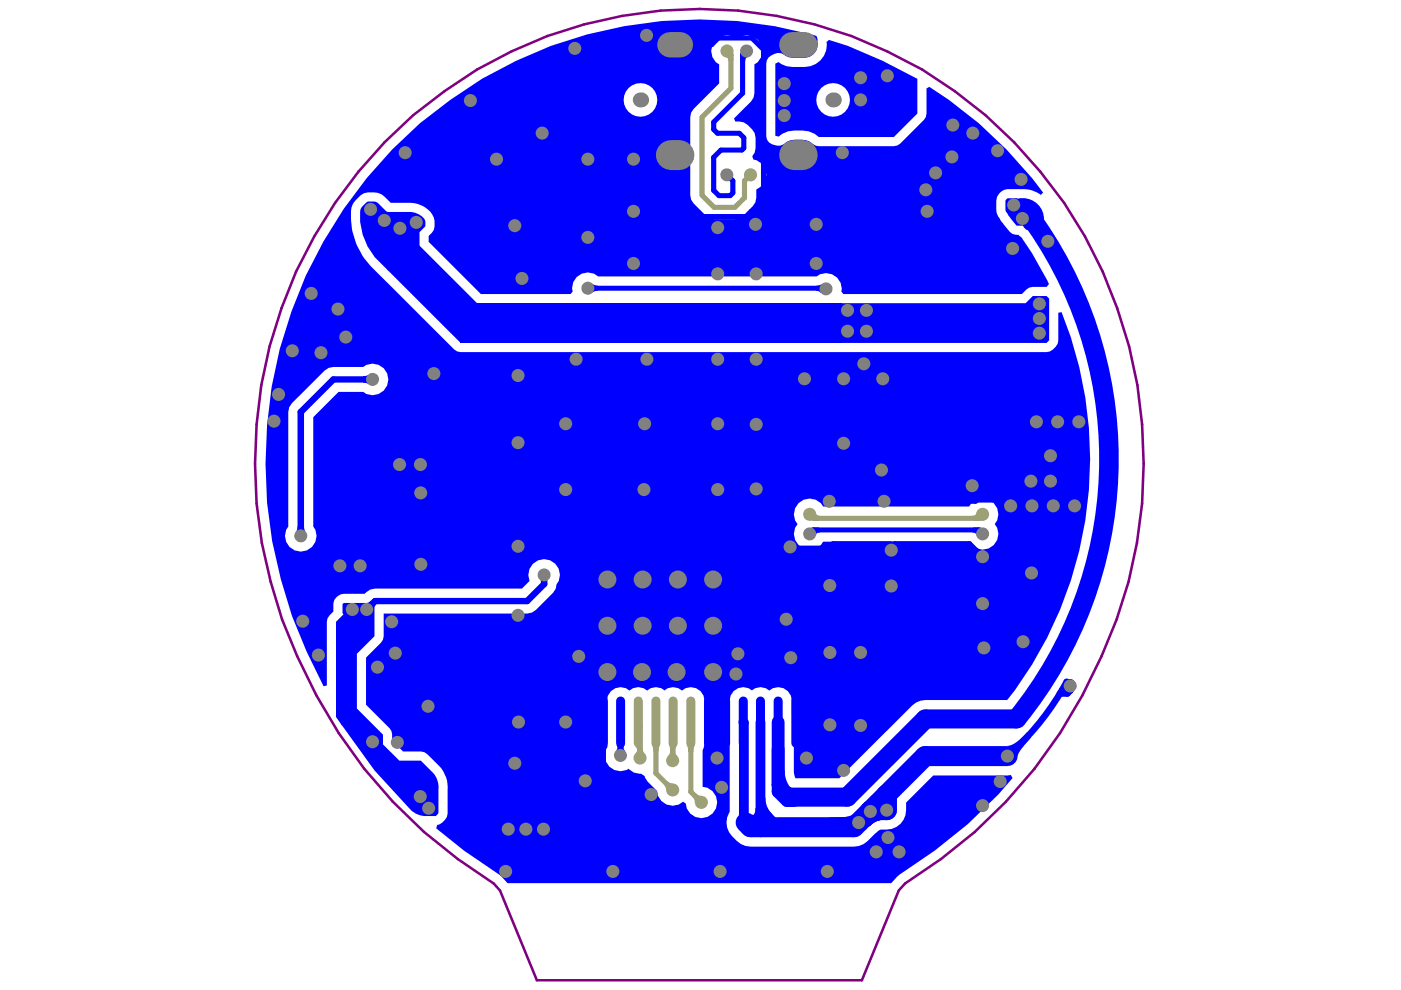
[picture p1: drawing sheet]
<svg xmlns="http://www.w3.org/2000/svg" width="297mm" height="210mm" viewBox="0 0 297 210" stroke-linecap="round" stroke-linejoin="round" font-family="sans-serif">
<path d="M81.5 30.2a93 93 0 0 1 139 6.2 97.7 97.7 0 0 1 13.1 102.7 105 105 0 0 1-41.7 48.2l-1.3 1.5-7.9 19h-68.9l-7.8-19-1.3-1.5a105.1 105.1 0 0 1-41.7-48.2 97.7 97.7 0 0 1 18.5-108.9z" fill="none" stroke="#800080" stroke-width=".54"/>
<g fill="#00f">
<path d="M225.6 144.9l.5 1.7h-.2l-.4 .5-1-1.1z"/>
<path d="M225.7 145l.9-.9 .4 .2-1.1 1.1z"/>
<path d="M213.7 158.9l.9-.5 .9 1.1-.5 .9z"/>
<path d="M213.6 158.1a5.7 5.7 0 0 0 3.6-2.3l.5-.5 .9 1-2.1 2.6-.7 1.4z"/>
<path d="M206.4 111.8l1.6 .1-1 1.5-.3-.4-.6-.1z"/>
<path d="M206.5 116.9l.7-.7 .5 .3 .6 .1-1.4 1.4-.1-.6z"/>
<path d="M184.2 171.5l2.4 2.4a3.8 3.8 0 0 0-2.2 1.2l-1.4-1.4 .8-1.1z"/>
<path d="M187.2 115.7l1.1-.3-.6 1.9-.3-.4-.6-.1z"/>
<path d="M185.3 105.7l.7-.1 .5-.3v2l-.5-.4-.7-.1z"/>
<path d="M180.4 15.9l.6-.1 .5-.3 1.9 1.9 .5-.3 .7-.1v-1.1l-.7-.1-.5-.3-1.9 1.9-.5-.3-.6-.1z"/>
<path d="M185.9 15.9l.6-.1 .4-.4 .6 1.9-1.2-.3z"/>
<path d="M168.2 146.8h1.1l.1 .8 .2 .6h-1.8z"/>
<path d="M172 111.9l1.6-.1 .3 1.1-.6 .1-.3 .4z"/>
<path d="M173.1 60.6l.6-.1 .5-.3-.2 1.9-.4-.3-.6-.1z"/>
<path d="M159.5 172.7l.9 .5 .8 .2v2l-.8 .2-.9 .5z"/>
<path d="M160.2 171.3h2.1a1.72 1.72 0 0 0 1.8 2.1l-2.9 1-3.1-1a1.82 1.82 0 0 0 2.1-2.1z"/>
<path d="M162.3 169.1a4.8 4.8 0 0 0 1.4 3.5l-.4 2.5-.8-.7h-.2l-2.1-2.8z"/>
<path d="M156.9 11.1l1.6 1.1-.4 .2-.1 .6-1.1-.3z"/>
</g>
<g fill="#9ea175">
<path d="M146.8 169l.8-.8 .5 .4 .6 .1-1.4 1.4-.1-.6z"/>
<path d="M145.6 157.9h1.7l-.3 1.5h-1.1l-.1-.8z"/>
</g>
<g fill="#00f">
<path d="M153.3 146.8h1.1l.1 .8 .2 .6h-1.7z"/>
<path d="M149.7 146.8h1.1v.8l.3 .6h-1.8z"/>
<path d="M154.4 138.1l.6-.1 .5-.4v2l-.5-.3-.6-.1z"/>
<path d="M150.1 103.3l.6-.1 .5-.4v2l-.5-.4-.6-.1z"/>
<path d="M150.1 89.3l.6-.1 .5-.3v1.9l-.5-.3-.6-.1z"/>
</g>
<path d="M154 12.2l1.5-1.1v1.6l-1.1 .3-.1-.6z" fill="#9ea175"/>
<path d="M146.7 8.4v.1a1.13 1.13 0 0 0 1.3 .4v1.1h-.3a.89 .89 0 0 0-1 .6z" fill="#00f"/>
<path d="M140.7 166.4l.8-.8 .5 .4 .6 .1-1.4 1.4-.1-.6z" fill="#9ea175"/>
<path d="M136 167.9l.6-.1 .5-.3v1.9l-.5-.3-.6-.1z" fill="#00f"/>
<g fill="#9ea175">
<path d="M141.8 157.9h1.8l-.3 .7-.1 .9-1.1-.1z"/>
<path d="M138.2 157.9h1.8l-.4 1.5h-1.1l-.1-.8z"/>
<path d="M134.7 158.3l1.5-.4v.9l-1 .8-.2-.8z"/>
<path d="M142.1 159.2h1.1l.1 .6 .3 .5h-1.9l.3-.5z"/>
<path d="M135.2 158.6h1l.2 .7 .3 .4h-2l.4-.4z"/>
</g>
<g fill="#00f">
<path d="M137.5 102.8l.5 .4 .6 .1v1l-.6 .1-.5 .4z"/>
<path d="M134.4 103.3l.7-.1 .4-.4v2l-.4-.4-.7-.1z"/>
<path d="M137.7 88.9l.4 .3 .7 .1v1.1l-.7 .1-.4 .3z"/>
<path d="M134.6 89.3l.6-.1 .5-.3v1.9l-.5-.3-.6-.1z"/>
<path d="M142.1 36.1h2.1a.87 .87 0 0 0-.5 1.1h-1.1v-.2a.77 .77 0 0 0-.5-.9z"/>
<path d="M130.7 157.9h1.8l-.3 .7-.1 .8h-1.1z"/>
<path d="M127.1 157.9h1.7l-.3 1.5h-1.1l-.1-.8z"/>
<path d="M131 158.1h1.1l.1 .6 .3 .5h-1.9l.3-.5z"/>
<path d="M127.4 146.8h1.1l.1 .8 .2 .6h-1.7z"/>
<path d="M125.9 152.5h.2a.75 .75 0 0 0 .9-.5v2.2a.85 .85 0 0 0-1.1-.6z"/>
<path d="M123.7 138.2l.5 .3 .6 .1v1.1l-.6 .1-.5 .3z"/>
<path d="M125.6 60.1l.5 .4 .6 .1v1.1l-.6 .1-.5 .3z"/>
<path d="M120.9 152.1l.5 .3 .6 .1v1.1l-.6 .1-.5 .4z"/>
<path d="M117.8 152.5l.7-.1 .4-.3v2l-.4-.4-.7-.1z"/>
<path d="M120.9 102.8l.5 .4 .6 .1v1l-.6 .1-.5 .4z"/>
<path d="M120.9 88.9l.5 .3 .6 .1v1.1l-.6 .1-.5 .3z"/>
<path d="M73.1 119l.4 .3 .7 .1v1.1l-.7 .1-.4 .3z"/>
<path d="M74.3 119.4l.6-.1 .5-.3v1.9l-.5-.3-.6-.1z"/>
<path d="M77 79.8l1-.3v1.9l-1-.3z"/>
<path d="M63.1 111.6h1.4l.2 1h-1.9z"/>
<path d="M213.3 42.4l.4-.4h2l2.8 3 .3 1.1v1.3l-.8 .4h-2.5l-1.7-2-.6-1.1z"/>
<path d="M215.7 42a4.7 4.7 0 0 1 5.5 3.2 2.65 2.65 0 0 1-2.4 3.7 1.77 1.77 0 0 1-2-1.7v-4.1a1.11 1.11 0 0 0-1.1-1.1z"/>
</g>
<g fill="#9ea175">
<path d="M206.1 109.3l.6-.1 .3-.3 1 1.5h-1.6z"/>
<path d="M173 108.9l.3 .3 .6 .1-.3 1.1h-1.6z"/>
</g>
<g fill="#00f">
<path d="M149.4 143.1l2.2 1.2a1.06 1.06 0 0 0-.8 1.2l-1.1-.7z"/>
<path d="M127.4 140l-.4 1.8 2.4 2.5a1.17 1.17 0 0 0-.9 1.2l-1.1-.6-.4-1.8 2.4-2.4a1.11 1.11 0 0 1-.9-1.1z"/>
<path d="M175.8 173.4l3.3-.2 1.4-.3v3l-1-.3-3.7-.2z"/>
<path d="M174.4 115.7l1-.2 .9-.6 .7 .8h1.1l-2.4 1.1z"/>
<path d="M176.8 105.3l.5 .3 .6 .1v1.1l-.6 .1-.5 .4z"/>
<path d="M188.4 105.3l.5 .3 .6 .1v1.1l-.6 .1-.5 .4z"/>
<path d="M165.7 22.4h1.1l.1 .6 .3 .5h-1.9l.3-.5z"/>
<path d="M165.3 22.3h1.9l-.3 .5-.1 .6h-1.1l-.1-.6z"/>
<path d="M166.3 19.9l.6-.1 .5-.4 .7 .8-.3 .5-.1 .6z"/>
<path d="M110.9 152.1l.5 .3 .6 .1v1.1l-.6 .1-.5 .4z"/>
<path d="M77.8 127.8l.9-.5 1 1-.6 .9z"/>
<path d="M164 167.4l1.9-1.9 1.2 1.1 .7 .4-2.3 2.3-.3-.5z"/>
<path d="M166.3 163.2a6.3 6.3 0 0 0 2 4.6l-3.3-1.3h-1.4z"/>
<path d="M154.7 142.9l1.3 1.4-.5 .1-.6 .4-.7-.8 .3-.5z"/>
<path d="M76.8 43.8l1.2-1 1.4-.1 .7 .3 2 1.9h4.7a3.2 3.2 0 0 1 3.4 2.1v1l-1.3 1.2v3.1l-.6 .4-.2 .4 1-.8-4.1 4-.3 1.1h-2.2l-.4-.2a24.9 24.9 0 0 1-4.2-4.9 11.8 11.8 0 0 1-1.4-8.1z"/>
<path d="M72.6 128.1l.3-.3h6l.5 .6v6.5l-3.7 3.7v11.6l-.3 .2v3.1h-2.5l-.4 .3-1.3-1.8v-20.2l1.6-1.5-.2-.2z"/>
<path d="M177.9 65l.7-.7h38.9l1.5-1.5h2.9l.5 .5v8.9l-.5 .5h-43.6l-.4-.4z"/>
<path d="M72.3 150.2h3.4l5.5 5.5v2.1l3.5 3.5h4.5l2.7 2.6a4.4 4.4 0 0 1 1.1 3.4v5l-.6 .7a6.8 6.8 0 0 1-5.1-1l-7.9-8.7-6.8-9.3a2.23 2.23 0 0 1-.3-2.1z"/>
<path d="M164.4 13.5v15.3l.7 .2a6.1 6.1 0 0 1 5-1.3l1.4 .1 1.2 .6 .9 .7h15.9l5-5v-7.4a95.4 95.4 0 0 0-18.7-8.2l-.6 .4a4.6 4.6 0 0 1-4.6 5.3h-2.6l-1.3-.2-1.1-.4-.5-.4zM173.1 21.2a3.6 3.6 0 0 1 7.1 0 3.6 3.6 0 0 1-7.1 0z"/>
<path d="M83.1 31.7a95.4 95.4 0 0 0-18.1 106.5l3.6 7.3 .7-.2v-13.5l.1-.7 1.3-1.4v-1.7a2.41 2.41 0 0 1 2.2-2.1h4.4l1.2-.9 1-.2h31.2l1.6-1.6a3.3 3.3 0 0 1 3.4-4.6 3.3 3.3 0 0 1 2.3 5.3l-.2 .9-.6 .9-3.6 3.6-.8 .6-1 .2h-30.5v4.8l-.1 .7-.4 .7-3.2 3.1v10l5 5 .4 .6 .1 2 2.4 2.3h3.7l.8 .2 .6 .4 3.1 3.1 1.1 2.5 .1 1.6v5.4a3 3 0 0 1-2.2 2.4l-.2 .7 5.9 4.8 7.5 5.1 1.7 1.7h81.4l1.6-1.7a97.4 97.4 0 0 0 24.1-20.5l-.4-.7-16.4 .1-5.8 5.8a4.9 4.9 0 0 1-2 5.1 7.4 7.4 0 0 1-3.5 .6l-1.6 1.4a5 5 0 0 1-3.9 2.2h-22l-1-.1a6.1 6.1 0 0 1-4.1-5l.2-1.1 .5-1.1-.1-19.1 .1-4.5 .2-1.1a2.87 2.87 0 0 1 4.5-1.1 2.76 2.76 0 0 1 3.7 0 2.89 2.89 0 0 1 3.1-.4 2.89 2.89 0 0 1 1.7 2.6v3l.4 1.5v10.6l.3 1.3h9.4l15.4-15.4 .8-.6 1-.4 1-.2h17.3a83 83 0 0 0 11.6-82.2l-.7 .1v5.9a2.92 2.92 0 0 1-2.5 2.5h-124.2l-.8-.2-.6-.4-17.9-17.9a15.5 15.5 0 0 1-2.8-4.3l-.1-.3a15.4 15.4 0 0 1-1.1-5v-.2a4.4 4.4 0 0 1 1.1-4l.9-.9 .9-.6 2.1-.1a3.2 3.2 0 0 1 2.2 1l1.2 1.2h4.4a5.5 5.5 0 0 1 3.6 1.5l.8 .9 .4 .8 .1 .7a2.9 2.9 0 0 1-1.2 3.1v1.3l11.1 11h19l.4-.5a3.3 3.3 0 0 1 1.5-3.6 3.3 3.3 0 0 1 3.9 .4h46.4a3.3 3.3 0 0 1 3.7-.2 3.3 3.3 0 0 1 1.5 3.4l.4 .5h37.9l1.5-1.3 .8-.2h2.9l.5-.6-3.6-6.5-2.3-3.4-.6-.5-1.1-.2-.8-.5-1.9-2.4-.8-1.8-.1-2.3 .2-.8 .5-.8 1-.8 .8-.1 4.6 .1 1.6 .6 .8 .5 .5-.5-2.4-3a88.3 88.3 0 0 0-21.8-19.4l-.6 .3v5.4l-.1 .7-.4 .7-5 4.9-.6 .4-.8 .2h-15.9l-.7-.2a5.7 5.7 0 0 0-7.1-.1l-1 .2-1.2-.3-.6-.4-.5-1.2-.1-15.5 .2-.7 .4-.7 1.8-.9 .9 .1 1.6 .8a8.4 8.4 0 0 0 4.7-.2 3.5 3.5 0 0 0 1.4-3.3l-.2-.9-1.1-.4a90.7 90.7 0 0 0-89 24.4zM151.8 8.4a3.3 3.3 0 0 1 4.4-.2 3.3 3.3 0 0 1 4.8 .7 3.3 3.3 0 0 1-1.1 4.8v6.1l-.1 .9-.6 .8-3.6 3.6 .3 .7a4.1 4.1 0 0 1 4.3 3.4v2.2l-.2 1-.5 .7 .3 .7a3.3 3.3 0 0 1 2.7 3 3.3 3.3 0 0 1-2.2 3.4v1.7a4.1 4.1 0 0 1-1.6 2.7l-1.1 1.1-.8 .6-1 .2h-4.4l-.9-.2-.9-.6-2.5-2.6-.6-.8-.2-.9v-16.5l.2-1 .6-.8 5.4-5.4v-4a3.3 3.3 0 0 1-.7-5.3zM132.2 21.2a3.6 3.6 0 0 1 7.2 0 3.6 3.6 0 0 1-7.2 0zM169.3 106.7a3.3 3.3 0 0 1 5.2 .7h31a3.3 3.3 0 0 1 4.7-1.1 3.3 3.3 0 0 1 .7 4.8 3.3 3.3 0 0 1-.7 4.9 3.3 3.3 0 0 1-4.7-1.1h-31a3.3 3.3 0 0 1-4.7 1.1 3.3 3.3 0 0 1-.7-4.9 3.2 3.2 0 0 1 .2-4.4zM61.9 85.5l6.9-6.9 .9-.6 1-.2h6.3a3.3 3.3 0 0 1 4.5 .4 3.3 3.3 0 0 1 0 4.5 3.3 3.3 0 0 1-4.5 .4h-5.2l-5.4 5.4v23.2a3.3 3.3 0 0 1-.4 4.4 3.3 3.3 0 0 1-4.5 0 3.3 3.3 0 0 1-.4-4.4v-24.3l.2-1.1zM129.5 146.5a2.85 2.85 0 0 1 4-.1 2.77 2.77 0 0 1 3.7 0 2.76 2.76 0 0 1 3.7 0 2.76 2.76 0 0 1 3.7 0 2.89 2.89 0 0 1 3.1-.4 2.89 2.89 0 0 1 1.7 2.6v9l-.4 1.6v7.6a3.3 3.3 0 0 1 3 3.4 3.3 3.3 0 0 1-3.2 3.3 3.3 3.3 0 0 1-3.4-3.1l-.6-.4a3.3 3.3 0 0 1-3.5 .6 3.3 3.3 0 0 1-2-2.9l-2-2-.6-1.1-.8-.6a3.1 3.1 0 0 1-2.6-1 3.3 3.3 0 0 1-4.2-.6 3.3 3.3 0 0 1-.3-4.2l-.1-9.6 .2-1.1z"/>
</g>
<path d="M79 80.5h-8.3l-6.9 6.9v26.2l.1 .1M115.4 121.9v1.9l-3.6 3.6h-32.3l-1.8 1.8M226.2 144.6l1.1 1.1v-.7l-.4 .4v1.1l-.6 .6h-1.6" fill="none" stroke="#00f" stroke-width="1.4"/>
<path d="M157.6 153.1l.1 .1v21.6M161.2 153.1v22.3M226.9 145v.4M161.2 171.6l2.9 2.8h-6l-.5 .6M161.2 174.5h.1M186.3 171.8l-2.6 2.6h-18.5" fill="none" stroke="#00f" stroke-width="2"/>
<g fill="none" stroke="#00f" stroke-width="1.1">
<path d="M143.1 9.5h7.8l1.4-1.4h7.1l2.5 2.4v33.2l-2.3 2.2h-12.8l-3.7-3.6v-9.4M158.3 10.8l-.9 .9v8.1l-6.1 6.1v1.5l.8 .9h4.7l.9 .9v2.2l-.4 .4h-4.4l-1.6 1.6v7l1.1 1.1h2.4l.6-.6v-2.6l-1.3-1.2M188.1 16.1l-.4 .4h-16.6l-4.8 4.8v3.2M174.7 60.8l-.3 .3h-49.8M119.9 89.8h32.3M72.1 120h4.3M119.9 103.8h32.3M167.5 116l.7-.7 1 .9h19.3l.5 .4v-.6l.7-.7h15.9l2.7 2.7M171.7 113.2l.8-.8h35l.8 .8M175.8 106.3h31l.3-.3h5.8l1.4 1.3M189 115.3h-12.4l-.9 .9M223.2 108.7l4.6 .1"/>
<path d="M122.7 139.2h4.8l.4 .4v25l3.9 3.9h6.3M156.5 138.6h-4.1l-2.2 2.2v12.3M167.7 139.4l1 1.1v12.6M109.9 153.1h18M131.6 153.1v7.1M156 142.9l-2.2 2.2v8"/>
</g>
<path d="M214.9 43.5h2.5M216.8 46.3h1.5l1.4 1.4M165 153.1v14.8l1.9 1.9h1.4M165 166.5l2.5 2.5" fill="none" stroke="#00f" stroke-width="2.7"/>
<path d="M184.5 171.9v.2M188 168.5v3.3h-3.3M213.6 160.3h-17.4l-15.1 15.1h-22l-1-1" fill="none" stroke="#00f" stroke-width="4.3"/>
<path d="M154.1 10.8l.9 .9v7l-6.2 6.2v16.5l2.6 2.6h4.4l1.2-1.2M159.1 37.1l-1.2 1.2v3.6l-.6 .6M171.7 109l.8 .9h35l.8-.9M135.3 153.1l-.3 .3 .7 .7v6.6M139.1 153.1v10.9l3.5 3.5v-.2M142.7 153.1l-.1 8.2M146.5 153.1v14.8l2.2 2.2" fill="none" stroke="#9ea175" stroke-width="1.1"/>
<path d="M215.5 152.4h-19.3l-16.6 16.6h-12.1" fill="none" stroke="#00f" stroke-width="4.1"/>
<g fill="#00f">
<path d="M82.1 57.2l6-6 15.5 15.6-5.9 5.9z" fill-rule="evenodd"/>
<path d="M97.7 64.3h80.9v8.4h-80.9z" fill-rule="evenodd"/>
</g>
<path d="M226.2 144.6a56.4 56.4 0 0 1-12.6 15.7" fill="none" stroke="#00f" stroke-width="1.4"/>
<path d="M219.7 47.7a87.3 87.3 0 0 1-4.2 104.7" fill="none" stroke="#00f" stroke-width="4.1"/>
<g fill="#808080">
<circle cx="58.1" cy="89.3" r="1.38"/>
<circle cx="59.1" cy="83.6" r="1.38"/>
<circle cx="183.2" cy="77.1" r="1.38"/>
<circle cx="196.3" cy="40.2" r="1.38"/>
<circle cx="198.4" cy="36.7" r="1.38"/>
<circle cx="202" cy="26.5" r="1.38"/>
<circle cx="211.5" cy="32" r="1.38"/>
<circle cx="201.8" cy="33.3" r="1.38"/>
<circle cx="216.5" cy="38" r="1.38"/>
<circle cx="214.7" cy="52.7" r="1.38"/>
<circle cx="72.1" cy="120" r="1.38"/>
<circle cx="76.4" cy="120" r="1.38"/>
<circle cx="64.2" cy="131.7" r="1.38"/>
<circle cx="89.2" cy="119.7" r="1.38"/>
<circle cx="92" cy="79.2" r="1.38"/>
<circle cx="71.7" cy="65.5" r="1.38"/>
<circle cx="66" cy="62.2" r="1.38"/>
<circle cx="73.3" cy="71.5" r="1.38"/>
<circle cx="68.1" cy="74.8" r="1.38"/>
<circle cx="62" cy="74.4" r="1.38"/>
<circle cx="74.7" cy="129.2" r="1.38"/>
<circle cx="77.7" cy="129.2" r="1.38"/>
<circle cx="79" cy="80.5" r="1.38"/>
<circle cx="63.8" cy="113.6" r="1.38"/>
<circle cx="83" cy="131.8" r="1.38"/>
<circle cx="83.8" cy="138.5" r="1.38"/>
<circle cx="80" cy="141.5" r="1.38"/>
<circle cx="67.5" cy="138.9" r="1.38"/>
<circle cx="105.3" cy="33.8" r="1.38"/>
<circle cx="115" cy="28.2" r="1.38"/>
<circle cx="206.3" cy="28.2" r="1.38"/>
<circle cx="178.6" cy="32.4" r="1.38"/>
<circle cx="196.6" cy="44.8" r="1.38"/>
<circle cx="173.1" cy="47.6" r="1.38"/>
<circle cx="173.1" cy="55.9" r="1.38"/>
<circle cx="134.3" cy="55.9" r="1.38"/>
<circle cx="124.6" cy="50.3" r="1.38"/>
<circle cx="134.3" cy="44.8" r="1.38"/>
<circle cx="134.3" cy="33.8" r="1.38"/>
<circle cx="124.6" cy="33.8" r="1.38"/>
<circle cx="137.1" cy="7.5" r="1.38"/>
<circle cx="121.9" cy="10.3" r="1.38"/>
<circle cx="99.7" cy="21.3" r="1.38"/>
<circle cx="85.9" cy="32.4" r="1.38"/>
<circle cx="119.9" cy="153.1" r="1.38"/>
<circle cx="109.9" cy="153.1" r="1.38"/>
<circle cx="137.2" cy="76.2" r="1.38"/>
<circle cx="136.7" cy="89.8" r="1.38"/>
<circle cx="136.5" cy="103.8" r="1.38"/>
<circle cx="119.9" cy="103.8" r="1.38"/>
<circle cx="122.1" cy="76.2" r="1.38"/>
<circle cx="119.9" cy="89.8" r="1.38"/>
<circle cx="152.2" cy="58.1" r="1.38"/>
<circle cx="160.3" cy="58.1" r="1.38"/>
<circle cx="152.2" cy="76.2" r="1.38"/>
<circle cx="160.3" cy="76.2" r="1.38"/>
<circle cx="160.3" cy="90" r="1.38"/>
<circle cx="152.2" cy="89.8" r="1.38"/>
<circle cx="152.2" cy="103.8" r="1.38"/>
<circle cx="124.6" cy="61.1" r="1.38"/>
<circle cx="175.1" cy="61.2" r="1.38"/>
<circle cx="115.4" cy="121.9" r="1.38"/>
<circle cx="78.6" cy="44.4" r="1.38"/>
<circle cx="81.5" cy="46.7" r="1.38"/>
<circle cx="84.8" cy="48.4" r="1.38"/>
<circle cx="88.3" cy="47.2" r="1.38"/>
<circle cx="179.7" cy="70.2" r="1.38"/>
<circle cx="183.7" cy="70.2" r="1.38"/>
<circle cx="179.7" cy="65.8" r="1.38"/>
<circle cx="183.7" cy="65.8" r="1.38"/>
<circle cx="160.2" cy="47.6" r="1.38"/>
<circle cx="160.3" cy="103.7" r="1.38"/>
<circle cx="152.2" cy="48.3" r="1.38"/>
<circle cx="182.5" cy="16.5" r="1.38"/>
<circle cx="182.5" cy="21.2" r="1.38"/>
<circle cx="166.3" cy="24.5" r="1.38"/>
<circle cx="166.3" cy="17.7" r="1.38"/>
<circle cx="188.1" cy="16.1" r="1.38"/>
<circle cx="166.3" cy="21.3" r="1.38"/>
</g>
<circle cx="159.1" cy="37.1" r="1.38" fill="#9ea175"/>
<circle cx="154.1" cy="37.1" r="1.38" fill="#808080"/>
<g fill="#9ea175">
<circle cx="154.1" cy="10.8" r="1.38"/>
<circle cx="171.7" cy="109.1" r="1.38"/>
<circle cx="208.3" cy="109.1" r="1.38"/>
</g>
<g fill="#808080">
<circle cx="158.3" cy="10.8" r="1.38"/>
<circle cx="171.7" cy="113.2" r="1.38"/>
<circle cx="208.3" cy="113.2" r="1.38"/>
<circle cx="90.9" cy="171.4" r="1.38"/>
<circle cx="109.1" cy="161.8" r="1.38"/>
<circle cx="187.2" cy="80.3" r="1.38"/>
<circle cx="178.9" cy="94" r="1.38"/>
<circle cx="216.8" cy="46.3" r="1.38"/>
<circle cx="84.2" cy="157.4" r="1.38"/>
<circle cx="115.2" cy="175.8" r="1.38"/>
<circle cx="107.2" cy="184.8" r="1.38"/>
<circle cx="129.9" cy="184.8" r="1.38"/>
<circle cx="152.7" cy="184.8" r="1.38"/>
<circle cx="175.4" cy="184.8" r="1.38"/>
<circle cx="216.9" cy="136.1" r="1.38"/>
<circle cx="206.1" cy="103" r="1.38"/>
<circle cx="186.9" cy="99.7" r="1.38"/>
<circle cx="178.9" cy="80.3" r="1.38"/>
<circle cx="90.8" cy="149.7" r="1.38"/>
<circle cx="182" cy="174.4" r="1.38"/>
<circle cx="128.8" cy="132.7" r="1.91"/>
<circle cx="136.3" cy="132.7" r="1.91"/>
<circle cx="143.7" cy="132.7" r="1.91"/>
<circle cx="151.2" cy="132.7" r="1.91"/>
<circle cx="128.8" cy="142.5" r="1.91"/>
<circle cx="136.1" cy="142.5" r="1.91"/>
<circle cx="143.4" cy="142.5" r="1.91"/>
<circle cx="151.2" cy="142.5" r="1.91"/>
<circle cx="128.8" cy="122.9" r="1.91"/>
<circle cx="136.3" cy="122.9" r="1.91"/>
<circle cx="143.7" cy="122.9" r="1.91"/>
<circle cx="151.2" cy="122.9" r="1.91"/>
<circle cx="223.3" cy="107.3" r="1.38"/>
<circle cx="227.8" cy="107.3" r="1.38"/>
<circle cx="214.3" cy="107.3" r="1.38"/>
</g>
<g fill="#9ea175">
<circle cx="142.6" cy="161.3" r="1.38"/>
<circle cx="142.6" cy="167.5" r="1.38"/>
</g>
<g fill="#808080">
<circle cx="138.1" cy="168.5" r="1.38"/>
<circle cx="153" cy="166.9" r="1.38"/>
</g>
<circle cx="148.7" cy="170.1" r="1.38" fill="#9ea175"/>
<g fill="#808080">
<circle cx="79" cy="157.3" r="1.38"/>
<circle cx="226.9" cy="145.4" r="1.38"/>
<circle cx="218.8" cy="107.3" r="1.38"/>
<circle cx="224.2" cy="89.4" r="1.38"/>
<circle cx="228.7" cy="89.4" r="1.38"/>
<circle cx="214.9" cy="43.5" r="1.38"/>
<circle cx="222.2" cy="51.2" r="1.38"/>
<circle cx="182.5" cy="153.8" r="1.38"/>
<circle cx="182.5" cy="138.3" r="1.38"/>
<circle cx="176" cy="153.7" r="1.38"/>
<circle cx="176" cy="138.3" r="1.38"/>
<circle cx="220.4" cy="70.6" r="1.38"/>
<circle cx="208.3" cy="170.8" r="1.38"/>
<circle cx="131.6" cy="160.2" r="1.38"/>
<circle cx="189" cy="116.6" r="1.38"/>
<circle cx="189" cy="124.2" r="1.38"/>
<circle cx="175.8" cy="106.3" r="1.38"/>
<circle cx="167.5" cy="116" r="1.38"/>
<circle cx="208.3" cy="118" r="1.38"/>
<circle cx="89.1" cy="168.9" r="1.38"/>
<circle cx="111.5" cy="175.8" r="1.38"/>
<circle cx="107.8" cy="175.8" r="1.38"/>
<circle cx="213.6" cy="160.3" r="1.38"/>
<circle cx="208.6" cy="137.4" r="1.38"/>
<circle cx="175.9" cy="124.1" r="1.38"/>
<circle cx="187.4" cy="106.3" r="1.38"/>
<circle cx="208.3" cy="128" r="1.38"/>
<circle cx="220.4" cy="67.5" r="1.38"/>
<circle cx="220.4" cy="64.4" r="1.38"/>
<circle cx="156" cy="142.9" r="1.38"/>
<circle cx="156.5" cy="138.6" r="1.38"/>
<circle cx="122.7" cy="139.2" r="1.38"/>
<circle cx="190.6" cy="180.6" r="1.38"/>
<circle cx="185.8" cy="180.6" r="1.38"/>
<circle cx="218.6" cy="102" r="1.38"/>
<circle cx="222.7" cy="102" r="1.38"/>
<circle cx="222.7" cy="96.6" r="1.38"/>
<circle cx="219.7" cy="89.4" r="1.38"/>
<circle cx="218.7" cy="121.5" r="1.38"/>
<circle cx="212.1" cy="165.7" r="1.38"/>
<circle cx="124.1" cy="165.6" r="1.38"/>
<circle cx="170.6" cy="80.3" r="1.38"/>
<circle cx="109.8" cy="93.9" r="1.38"/>
<circle cx="109.8" cy="79.6" r="1.38"/>
<circle cx="109.8" cy="115.8" r="1.38"/>
<circle cx="109.8" cy="130.5" r="1.38"/>
<circle cx="166.7" cy="131.3" r="1.38"/>
<circle cx="110.7" cy="59" r="1.38"/>
<circle cx="109.1" cy="47.8" r="1.38"/>
<circle cx="167.7" cy="139.4" r="1.38"/>
</g>
<circle cx="135.7" cy="160.7" r="1.38" fill="#9ea175"/>
<g fill="#808080">
<circle cx="152" cy="160.7" r="1.38"/>
<circle cx="171" cy="160.7" r="1.38"/>
<circle cx="188" cy="171.8" r="1.38"/>
<circle cx="184.5" cy="172.1" r="1.38"/>
<circle cx="178.9" cy="163.3" r="1.38"/>
<circle cx="188.3" cy="177.6" r="1.38"/>
<circle cx="89.2" cy="104.5" r="1.38"/>
<circle cx="84.7" cy="98.5" r="1.38"/>
<circle cx="89.1" cy="98.5" r="1.38"/>
<circle cx="135.8" cy="21.2" r="1.61"/>
<circle cx="176.6" cy="21.2" r="1.61"/>
</g>
<path d="M142.1 9.5h2.1M168 9.5h2.6" fill="none" stroke="#808080" stroke-width="5.5"/>
<path d="M142.3 32.9h1.7M168.5 32.9h1.6" fill="none" stroke="#808080" stroke-width="6.4"/>
<path d="M127.9 148.6v9M131.6 148.6v9M150.2 148.6v9M153.8 148.6v9M157.6 148.6v9M161.2 148.6v9M165 148.6v9M168.7 148.6v9" fill="none" stroke="#00f" stroke-width="1.9"/>
<path d="M135.3 148.6v9M139.1 148.6v9M142.7 148.6v9M146.5 148.6v9" fill="none" stroke="#9ea175" stroke-width="1.9"/>
</svg>
